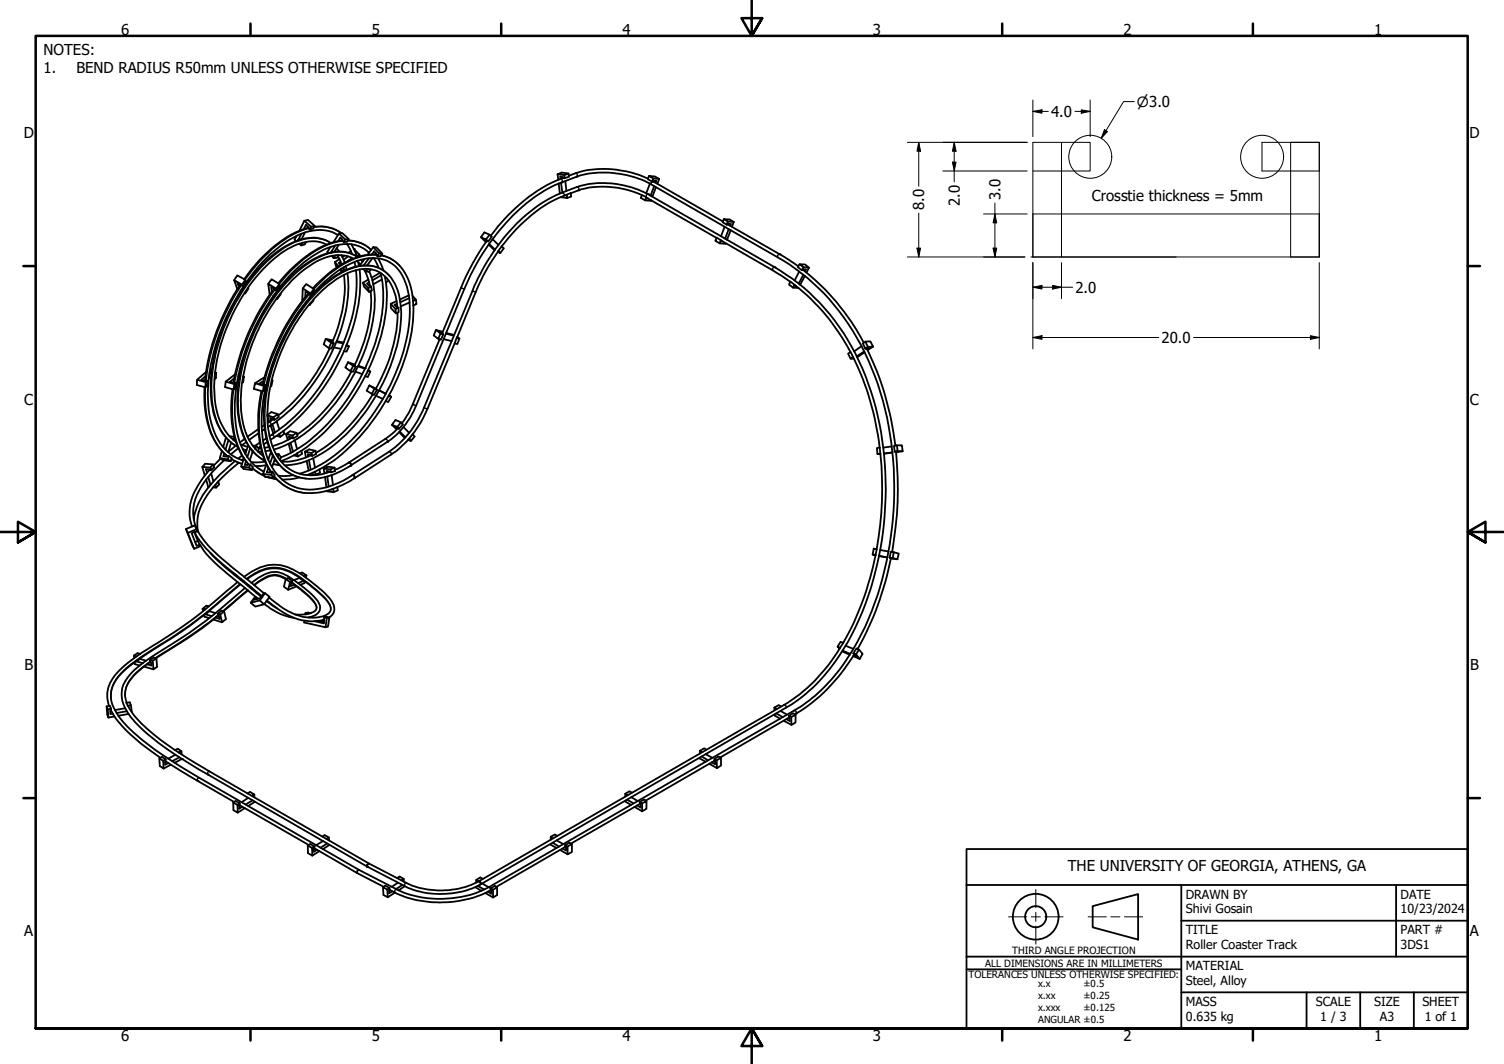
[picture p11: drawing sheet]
<svg xmlns="http://www.w3.org/2000/svg" width="420mm" height="297mm" viewBox="0 0 420 297" stroke-linecap="round" stroke-linejoin="round" font-family="sans-serif">
<defs><g id="words">
<g font-size="4.2">
<text x="33.8" y="9.6">6</text>
<text x="103.9" y="9.6">5</text>
<text x="173.9" y="9.6">4</text>
<text x="243.8" y="9.6">3</text>
<text x="313.9" y="9.6">2</text>
<text x="383.9" y="9.6">1</text>
<text x="12.2" y="15.4">NOTES:</text>
<text x="12.2" y="20.4">1.</text>
<text x="21.3" y="20.4">BEND RADIUS R50mm UNLESS OTHERWISE SPECIFIED</text>
<text x="293.6" y="32.6">4.0</text>
<text x="6.7" y="38.7">D</text>
<text x="410.5" y="38.7">D</text>
<text x="258.2" y="58.7" transform="rotate(-90 258.2 58.7)">8.0</text>
<text x="268.1" y="57.5" transform="rotate(-90 268.1 57.5)">2.0</text>
<text x="279.5" y="55.9" transform="rotate(-90 279.5 55.9)">3.0</text>
<text x="305" y="56.2">Crosstie thickness = 5mm</text>
<text x="300.4" y="81.7">2.0</text>
<text x="324.5" y="95.7">20.0</text>
<text x="6.8" y="113">C</text>
<text x="410.7" y="113">C</text>
<text x="6.9" y="187.2">B</text>
<text x="410.7" y="187.2">B</text>
<text x="298.3" y="243.2">THE UNIVERSITY OF GEORGIA, ATHENS, GA</text>
<text x="6.8" y="261.4">A</text>
<text x="410.7" y="261.4">A</text>
<text x="33.8" y="290.5">6</text>
<text x="103.9" y="290.5">5</text>
<text x="173.9" y="290.5">4</text>
<text x="243.8" y="290.5">3</text>
<text x="313.9" y="290.5">2</text>
<text x="383.9" y="290.5">1</text>
</g>
<text font-size="3.9" x="317.6" y="29.8">⌀3.0</text>
<g font-size="3.5">
<text x="331.3" y="250.9">DRAWN BY</text>
<text x="391.3" y="250.9">DATE</text>
<text x="331.3" y="255">Shivi Gosain</text>
<text x="391.3" y="255">10/23/2024</text>
<text x="331.3" y="260.8">TITLE</text>
<text x="391.3" y="260.8">PART #</text>
<text x="331.3" y="265">Roller Coaster Track</text>
<text x="391.3" y="265">3DS1</text>
<text x="331.3" y="270.9">MATERIAL</text>
<text x="331.3" y="275">Steel, Alloy</text>
<text x="331.3" y="280.9">MASS</text>
<text x="367.6" y="280.9">SCALE</text>
<text x="383.9" y="280.9">SIZE</text>
<text x="397.4" y="280.9">SHEET</text>
<text x="331.3" y="285.1">0.635 kg</text>
<text x="368.8" y="285.1">1 / 3</text>
<text x="385.5" y="285.1">A3</text>
<text x="398" y="285.1">1 of 1</text>
</g>
<g font-size="2.8">
<text x="275.2" y="269.9">ALL DIMENSIONS ARE IN MILLIMETERS</text>
<text x="282.8" y="266.3">THIRD ANGLE PROJECTION</text>
<text x="270.6" y="273.2">TOLERANCES UNLESS OTHERWISE SPECIFIED:</text>
</g>
<g font-size="2.7">
<text x="290" y="275.6">x.x</text>
<text x="302.7" y="275.6">±0.5</text>
<text x="290" y="278.9">x.xx</text>
<text x="302.7" y="278.9">±0.25</text>
<text x="290" y="282.2">x.xxx</text>
<text x="290" y="285.5">ANGULAR ±0.5</text>
<text x="302.7" y="282.2">±0.125</text>
</g>
</g></defs>
<!-- layer: Visible (ANSI) -->
<g fill="none" stroke="#000" stroke-width=".51">
<path d="M155.8 48.6l.2 1.6M156.1 51.2l.3 2.8M156.6 50a46.1 46.1 0 0 0-19.5 15.8M156.7 55l1.7 .3M156.7 51l.4 2.8M157.3 49.7l-.1-.2-.7-.2 .1 .7M157.7 49.8l-.3-.2-.8 .4M157.9 50.5l.3 2.8M158.3 54.3l1.1-.4 .2 .9-1.2 .5zM158.3 54.3a41.2 41.2 0 0 0-18.2 14.5M158.8 48.4l-1.1 .5-1.9-.3 1.1-.4 1.9 .2 .1 .9-1.2 .5v-.9M158.9 49.1a27.9 27.9 0 0 1 22.1 .8"/>
<path d="M159.4 54a24.7 24.7 0 0 1 19.9 .5M179.3 54.5l1.2 .5M179.3 54.5l-.3 .7 1.2 .7M180.8 55.3l.2 .1M181.3 49.1l-.3 .9 1.2 .7M181.5 51.3l-1 2.7M181.9 55.9v.2l-1.7-.2 .3-.9 19.7 11.4M182.2 50.7h.3l19.4 11.1M182.5 49.8l-1.2-.7 1.6 .2 1.2 .7M182.6 50.7l.1-.2h.6l-.2 .5M182.8 51.9l-1.1 2.8M183.3 52.2l-1.1 2.7"/>
<path d="M184.1 50l-1.6-.2-.3 .9M184.1 50l-.5 1.3M67.1 79.4a60.5 60.5 0 0 0-9.8 26.8M67.6 79.5l.9-1.4 .1 .4-.8 1.3M67.8 79.8l-1.5-.9 .4 1.2M67.8 79.8l-.2-.3-2.2-1.3 .9 2.5M68.2 79.7l.2 .1M68.5 78.1l-2.2-1.2-.9 1.3M74.9 79.2l1-1.2 2.1 1.3M82.9 65.8l-.6 1.1 .4 .4M83.3 67h.1M83.6 68.1l.5 .4"/>
<path d="M84.2 65.3l-.9 1.7M84.3 66.8l-1 .2M84.6 67.7l-.5 .8M85 61.6l1.9 1.7-.4 .8M85 61.6l1-.2 1.9 1.6M85 61.6l-1.4 2.8M85.2 64.9l-.9 1.8M85.5 67.5l-.3 .7-1.1 .3M86 63.6l.5 .5M86 63.6l.2-.2-.7-.6-.7 1.2M86 63.6a30.7 30.7 0 0 0-14.7 10.4l-3.1 4M86 63.3l-.1 .4"/>
<path d="M86.9 63.3l1-.3-.4 .8-1 .3M87.8 63.3a10.5 10.5 0 0 1 7.6 1.8M91.2 68.3a10 10 0 0 0-9.1 .3 36.4 36.4 0 0 0-14.5 14.4 47.9 47.9 0 0 0-7.6 28.5 16.8 16.8 0 0 0 5.2 11.4M92.3 68.9v.1M92.3 68.9l-.9 1.4 .4 .4M92.4 67.9a10.1 10.1 0 0 0-10.2-.4 35.1 35.1 0 0 0-15.1 14.3 48.4 48.4 0 0 0-8 30.8 16.4 16.4 0 0 0 6.6 11.7l.8 .5M92.6 71.4l.6 .7M93.2 72.1l1-.2 .4-.7a17.8 17.8 0 0 0-10.8 5 51.8 51.8 0 0 0-16.6 35.5 20.4 20.4 0 0 0 4.1 13.6M93.5 70.2l.1 .1M93.5 73.2l1.1 1.1M93.5 73.2l.4 1 .3 .4M93.7 68.5l-1.2 2"/>
<path d="M93.7 71.3l-.5 .8M94 69.3l.8 .9M94.4 65.6a11.3 11.3 0 0 0-11.2 0 38.4 38.4 0 0 0-14.9 14 57.9 57.9 0 0 0-10.3 30.3 23.4 23.4 0 0 0 4.1 14.6l2.2 2.2 1.7 1.1 1.9 .8M94.4 71.6l1 2.2M94.6 71.2a7.2 7.2 0 0 1 4.1 1M94.7 65.2l1.8 1.7-.5 .7M94.7 65.2l.9-.1 1.8 1.6M94.7 65.2l-1.5 2.4M94.7 68.3l-1.3 2M94.8 72.3l-1.3 .9M94.9 75.3l.5 .4M95.2 73.1l-.5 .3 .5 .6"/>
<path d="M95.2 75.1l.2 .6M95.4 71.2l.9 2.1M95.6 67.2l.4 .4M95.6 67.2l.1-.3-.6-.6-.7 1.1M95.6 67.2a24.2 24.2 0 0 0-13.5 7.2l-4.4 4.7M95.6 66.9l-.2 .3M95.9 75.4v.3M95.9 74.7l.2 .5-.7 .5M96.1 76.8a37.1 37.1 0 0 1-3.3 18.8M96.3 71.4l-.7 .3M96.5 66.9l.9-.2-.4 .8-1 .1M96.6 74.3l.2 1"/>
<path d="M96.9 68.1l1.5 2.8M97 76.3a38.3 38.3 0 0 1-4 21.4 48.6 48.6 0 0 1-18.1 21.5M97.2 67.1a9.3 9.3 0 0 1 6.5 2.7M97.3 71.6l-1.3 .9M97.3 67l.1 .1M98 70.1l-.7 .4M98.2 68.2l1.4 3.4M98.3 70.9h.1M98.4 72.1l-1.2 .7M98.9 69.5l1.5 1.5-.8 .6M99.1 73.1l.2 1.4M99.4 75.4a44 44 0 0 1-4.7 23.3 54.5 54.5 0 0 1-19.4 23.1"/>
<path d="M99.5 71h.1M99.7 72.9l1 .9M99.9 71.7a10.7 10.7 0 0 0-11.3 .1 37.8 37.8 0 0 0-14.9 15.2 49 49 0 0 0-7.3 28.2 17.2 17.2 0 0 0 6 12.4l1.6 1M100.1 73.2l.2 1M100.4 71l.2 .6M100.5 75.2a47.9 47.9 0 0 1-6.5 27 57.4 57.4 0 0 1-14.8 18.1M100.8 72.5l.5 .5M101.4 78.9l1.5 1.5 .8-.4M101.4 78.9l.3 1.1 1.4 1.5-.2-1.1M101.5 75.1l.7 .7M101.9 75.4l.8 2 .6 2.3 .4 .3M101.9 72.3l-1.3 1.9"/>
<path d="M102.7 75.1l.9 .1-.5 .7-.9-.1M102.7 75.1a15.3 15.3 0 0 0-10.2 3.9 48.6 48.6 0 0 0-15.7 24.1 37.2 37.2 0 0 0-1.3 19.4 15.3 15.3 0 0 0 2.7 5.9M102.7 75.1l-.5 .7M102.9 78l-1.5 .9M103.1 70.6a9.8 9.8 0 0 0-10.4-1.8 33.5 33.5 0 0 0-15.2 12.1 58.4 58.4 0 0 0-11.9 33.1 21.7 21.7 0 0 0 4.8 15.3l1.6 1.3 1.7 1.1M103.1 75.8a24.5 24.5 0 0 1 .7 15.5 52.6 52.6 0 0 1-20.3 30.9l-.8 .5a26.3 26.3 0 0 1-6.2 2.8M103.1 78.8l-.5 .4 .5 .5 .2-.1M103.1 72.1l-1.5 2M103.6 75.2a8.6 8.6 0 0 1 6.6 6.4l.8 4.1 .3 .2M103.7 80l.2 1.1-.8 .4M103.8 77.5l2.4-1.4a35.5 35.5 0 0 1-1.6 20.2 57.7 57.7 0 0 1-20.8 28.6l-2.3 1.4-3 1.4M103.9 71l.6-.8 .7 .7-.2 .1"/>
<path d="M104.1 72.1l-1.5 2M104.3 69l1.6 1.7-.5 .8M104.3 69l.9 .1 1.6 1.7M104.3 69l-1.6 2.1M104.3 72l1.5 2.8M104.8 71h.1M105 70.7l-.2 .3M105.4 71.5l-.1-.3a16.2 16.2 0 0 0-11.2 3.5l-2.3 1.6-4.4 4.2M105.6 72.1l1.5 3.4M105.9 70.7l.9 .1-.5 .8-.9-.1M106.4 76.9l-2.4 1.4M106.5 71.2a10.9 10.9 0 0 1 8 8l.6 2.3 .3 3.8 .9-.4-.1-1.2"/>
<path d="M106.7 78l-2.4 1.4M107.5 77.1l.3 1.8 .8-.6M107.8 78.8a45.3 45.3 0 0 1-5.1 24.8M107.9 77.5l-.3 .2M134.4 66.2l1.4 1.4M136 67.2l.4 .2M136 67.2a63.3 63.3 0 0 0-7.2 13l-5.3 12.9M136 67.2l-.7-.3 .6 .5M136.5 68.3l1.7 1.6M136.7 68.1l1.6 1.6M136.8 65.5l-1 1.4-1.4-.7 .9-1.3 1.5 .6 .6 .6-1 1.3-.6-.5M137.6 66.8l1.7 1.6"/>
<path d="M139.1 70.3l.7 .4M139.2 70.2a55.3 55.3 0 0 0-6.3 11.3l-5.3 12.8 .7 .2-.6-.5M139.2 70.1v.1M140.1 68.8l.6 .5-.9 1.4-.6-.6zM201.4 67l-1.2-.7-.4 .9 1.2 .7M201.7 67.3l.1 .1M202.2 61.2l-.3 .8 1.1 .7M202.4 63.3l-1 2.7M202.8 67.9h-1.8l.4-.9 14.5 8.5 4.9 3.2M203 62.7h.3l15.8 9 3.9 2.6M203.3 61.8l-1.1-.6 1.6 .1 1.2 .7M203.5 62.7v-.2h.7l-.2 .5"/>
<path d="M203.6 63.9l-1 2.8M204.2 64.2l-1.1 2.8M205 62l-1.7-.2-.3 .9M205 62l-.5 1.3M221.9 79.5l-1.1-.9-.4 .8 1.2 .9M222.2 79.7h.1M223.3 75.8l-1.3 2.5M223.3 73.8l-.4 .8 1.1 .8M224 75.4h.1a27.7 27.7 0 0 1 6.2 5.2 64.7 64.7 0 0 1 11 15.1M224.4 75.4l.1-.2h.6l-.2 .5M224.4 76.7l-1.3 2.5M224.5 74.6l-1.2-.8h1.6l1.1 .9"/>
<path d="M224.9 77l-1.4 2.6M226 74.7l-1.5-.1-.5 .8M226 74.7l-.7 1.4M67.2 81.2l.2 .1M67.3 81.1l.2 .1M68.3 81.8l.2 .1M68.4 81.6l.1 .3M69.3 80.3l.1 .3-.9 1.3M76.3 82.7l.2 .1M76.4 82.5l.2 .1M76.6 80.6a61.2 61.2 0 0 0-11.4 26.2M77.1 80.6l.9-1.3 .1 .4-.9 1.2"/>
<path d="M77.2 80.9l-1.4-.8 .1 1.3M77.2 80.9l-.1-.3-2.2-1.4 .5 3M77.3 83.3l.2 .1M77.3 81.3h.2M77.5 83.1v.3M78.4 81.9l-.9 1.5M84.6 80.5l.9-1.2 2.2 1.4M85.4 84.4h.1M85.6 84.1l.1 .2M86.2 81.9a60.8 60.8 0 0 0-12.8 25.5M86.4 85l.2 .1M86.6 83h.1"/>
<path d="M86.6 84.8v.3M86.7 82.3l-1.4-1v1.6M86.7 82.3v-.4l-2.1-1.4v3.3M86.7 81.9l1-1.2v.5l-1 1.1M87.6 83.6v.3l-1 1.2M91 94.6l1.5 1.1 .7 .1M91 94.6l-.6 1.5 1.5 1.1 .6-1.5M91 94.6l2.1 .4M92.1 97.2a51.6 51.6 0 0 1-14.4 18.8M92.8 95.6l.4 .2M93 95.3l-.9-.2 .7 .5M93.2 95.8l-.6 1.5-.7-.1"/>
<path d="M93.3 97l1.9 .4M94 95.5l1.9 .4M94 95.2l2 .4M96.7 96.5l.8 .2M96.8 96.3l.7 .4M97.5 96.7l-.7 1.5-.7-.2M103.6 81.3a40.2 40.2 0 0 1-4.6 20.8M109.2 84.8l1.3 1.5 .8-.4M109.2 84.8v1.2l1.4 1.5-.1-1.2M110.8 84.1l-1.6 .7M110.9 84.8l-.7 .3 .5 .5h.3M111.1 87.3a45.7 45.7 0 0 1-6.1 21.3"/>
<path d="M111.3 85.9l.1 1.3-.8 .3M114.2 82.5l-2.5 1.1M114.3 83.2l-2.5 1.2M114.4 84.4l-2.4 1.1M115.3 82.6l.9 1.1-.8 .4M115.5 85.3a51 51 0 0 1-6.9 25.2M121.8 92.1l1.3 1 .7 .2M121.8 92.1l-.6 1.5 1.2 1 .7-1.5M121.8 92.1l1.9 .5M122.8 94.7l-7.5 18.1a20.8 20.8 0 0 1-3 5.4M123.5 93.1l.3 .2M123.6 92.9l-.8-.3 .7 .5"/>
<path d="M123.8 93.3l-.6 1.6-.8-.3M124 94.7l2.2 .5M124.6 93.1l2.1 .6M124.7 92.9l2.2 .6M127 95.9l-7.6 18.2a29 29 0 0 1-4.1 7.2M127.6 94.3l-.6 1.6 .8 .2 .5-1.6M223 80.4l-1.4-.1 .3-.8a56.7 56.7 0 0 1 15.7 18.7M238.3 99.7l-.7 .4h.9M238.3 99.7l-.7-1.5-.7 .5 .7 1.4M238.3 99.7a78.3 78.3 0 0 1 7.4 25.3M240.7 96.6l-2.1 1.5M241.4 98.1l-2.1 1.4"/>
<path d="M241.6 98.3l-2.1 1.4M241.7 95.4l-.7 .5 .7 1.4M242.1 97.3h-.4M242.1 97.3a83 83 0 0 1 8 27.1M242.1 97.3l.8-.2-.6 .4M243.9 96.8h-1.5l-.7 .5M243.9 96.8l-.8-1.5-1.4 .1 .7 1.4M243.9 96.8l-1.5 1M57.1 108.1a24.7 24.7 0 0 0 4.7 17.7l1.6 1.5h.5M57.4 105l-1.1 1 1.6 .3M57.6 103.8l-2.5 2.2M57.9 106.3l-.1 1.5-.5 .3-2.3-.6 .1-1.5 2.4 .7"/>
<path d="M57.9 106.3l-.4 .4-.2 1.4M58.4 105.5h.5M58.6 103.6l.5 .1M58.6 103.9l-.1 .1M59.1 104.1l-.5-.2-.1 1.5M60.1 104.4l.3-.3-.1 1.4-.4 .4M60.1 104l.3 .1M65 108.6a28.6 28.6 0 0 0 3 19.2l1.5 1.9h.4M65.4 105.6l-1.2 1 1.6 .3M65.7 104.5l-2.6 2M65.8 106.9l-.1 1.5-.4 .4-2.4-.7 .2-1.6 2.4 .7M65.8 106.9l-.3 .3-.2 1.6"/>
<path d="M66.3 106.5l.4 .1M66.5 105l.4 .1M66.6 104.7l.3 .1M67.9 105.4l.2-.3-.2 1.6-.3 .2M67.9 105.1h.2M72.1 119.8l-2.9 2.1M73 109.2a34 34 0 0 0 1.4 20.3l1.2 2.1 .5 .1M73.7 106.3l-1.3 .8 1.6 .4M73.9 105.5h-.2l-2.5 1.5M73.9 118.7l-.8 .5M73.9 119.8l-.7 .5M74 107.5l-.3 1.6-.3 .2-2.5-.7 .3-1.6 2.5 .7"/>
<path d="M74 107.5l-.3 .2-.3 1.6M74.4 107.6h.1M74.7 115.9l1.1-.9 1.8 .6 .3 .8-1.3 .9-.2-.8M74.7 116.1l.5 1.7M74.7 106l.2 .1M74.8 105.8h.2M75.6 118.7l.8 2.4M75.9 106.3l.2-.1-.3 1.5-.2 .2M75.9 106.2h.2M76.1 118.4l.7 2.4M76.2 117.1l-.1-.2-.6-.2 .3 .8M76.6 117.3l-.3-.2-1.5 1"/>
<path d="M77.3 117.6l.7 2.3M77.6 115.6l-1.2 .9-1.7-.6M97.2 101.1l2.2 1.2M97.2 101.1l-.7 1.5 1.4 1 .8-1.5M97.2 101.1l1.9 .7M98.2 103.7a48.2 48.2 0 0 1-15.2 17.6M99 102.1l.4 .2M99.1 102l-.9-.4 .8 .5M99.3 103.7l1.9 .7M99.4 102.3l-.8 1.5-.7-.2M100 102.3l1.9 .6M100.1 102.1l1.9 .7"/>
<path d="M102.7 103.6a57.3 57.3 0 0 1-18.5 22.2M102.7 103.6l.7 .1M102.9 103.4l.5 .3M103.2 107.6l2.1 1.2M103.2 107.6l-.8 1.5 1.5 .9 .7-1.5M103.2 107.6l1.8 .9M103.4 103.7l-.7 1.6-.7-.3M104.1 110.1a45.3 45.3 0 0 1-15.8 16.3M104.2 108.2l.8 .4zM105 108.6l.3 .2M105 110.5l1.9 .9M105.3 108.8l-.8 1.5-.6-.3"/>
<path d="M105.9 109l1.9 1M107.8 111.8a52.5 52.5 0 0 1-17.3 18.6l-1.3 .6M108.6 110.5l-.8 1.4 .7 .4 .8-1.5M108.6 110.4l.7 .4-.7-.3M109.5 118.6l1.3 1.3M111 119.2l.4 .5M111.1 119.6l.3 .1M111.1 119.6l-1.7 1.6-1.8 1.3-10.3 6.7-3.8 2M111.1 119.6l-.7-.4 .5 .5M112 117.9l-1 1.3-1.5-.6 1-1.3 1.5 .6 .5 .6-1.1 1.2M112.7 119.2l1.6 1.6M56.5 130.4l.7 2.4"/>
<path d="M57.6 133.9l.6 2h.2M58.2 133.1l.6 2.3M58.4 131.3h.6M58.4 131.3a21 21 0 0 0-5.4 10.5 10.6 10.6 0 0 0 .7 5.2M58.4 131.3v-.3h-.9l.3 1M59 132.2l.6 2.2M59.6 129.7l-.9 .8-2.2-.1 .8-.9 2.3 .2 .2 .7-.8 .9-.3-.8M59.6 136.1h.8M61 134.4l.2 .8-.8 .9-.3-.7M61 134.4a21.9 21.9 0 0 0-5.7 9.5l-.2 2.8 .3 1.7M61.6 128.1l-1.9 1.9M62 126l-.6 1.9"/>
<path d="M62.6 128.5a28.2 28.2 0 0 0-8.1 10.9 11.9 11.9 0 0 0 2.9 12 119.7 119.7 0 0 0 13.4 11.8l3 2.5M62.7 126.6l-.3 .8 .8 .1 .2-.3M63.1 122.2l-.7 2.6M63.8 122.9l-.8 2.6M63.9 127.3l.8 .6-.2 .9-2.3-.4-.8-.5 2.2 .4M63.9 127.3l-.3 1 .9 .5M64.1 121.8l1.4 .2M64.6 123.6l-.8 2.6M64.6 128.1l3 1.4M65.5 122l-.3 .9 .7 .5M65.7 128.7a37.8 37.8 0 0 0-10.3 11.8l-.8 2.2-.4 2.3M65.8 124.4l-2 1.7"/>
<path d="M66.6 125.1l-2.1 1.8M66.7 129.2l-5.7 5.2M67.2 124.1l2 .7M67.6 127.2l-1.1 .8M67.8 125.4l1 .3M68.1 128.1l-.5 .3M68.1 127.9l-.7 2.3M68.3 122.5l-1.2 1M68.6 126.4l-.1 .1M68.7 128.8l-.3 1h.8l.1-.3M68.8 123.4l-1.2 .9M69.3 124.3l-.8 2.4"/>
<path d="M69.9 129.7l.7 .7-.2 .8-2.3-.3-.7-.7 2.2 .3M69.9 129.7l-.3 .8 .8 .7M69.9 125.1l-.8 2.5M70.5 130.7l1.6 1.2 1.8 1M70.5 124.4l1.1 .1 .7 .7-.2 .8M70.5 126h.2M70.6 126l-.8 2.5M70.7 126.1l-.2 .1M71.6 124.5l-.3 .8 .8 .7M72.1 126l1.3 1.2M72.2 121l-2.6 1.8M72.3 125.1h.6"/>
<path d="M72.6 123.6l-1.3 .8M72.8 124.6l-.6 .5M73.1 126.1l-1 .1M74.1 128.9l-3.9 .1M74.4 129.9l-3.1 .2M74.4 129.7l-.9 2.6M74.4 122.4l-.9 .6M74.7 123.4l-1 .7M74.7 133.2l2.5 .6M74.7 127.9l.3 .1M75 130.7l-.5 1.1 .9 .1 .1-.3M75.1 124.8l-1.2 .2"/>
<path d="M75.5 125.7l-1.4 .3M75.9 126.6l-.3-.1-.7 1.8M76.1 131.7l.6 .9-.2 .8-2.4-.3-.6-.8 2.3 .3M76.1 131.7l-.3 .9 .7 .8M76.2 127.2l-.8 2.2M76.3 129.5l1.8 .3M76.6 133a13.2 13.2 0 0 0 14 4.2l3.6-1.2M76.6 128.6l.6 .1M76.8 128.2l-.8 2.2M76.8 128.3h.1M77.1 126.7l.8 .1M77.3 121.7l1 .3"/>
<path d="M77.9 126.8l.6 .8-.3 .8M77.9 126.8l-.3 .8M78 121.1l1.2-.8 .2 .8-1.1 .9zM78 121.1v.1M78 121.2l-2.4 1.6M78.2 128.4a11.2 11.2 0 0 0 12.8 3.7l1.1-.4 .4 .2M79.6 129.9a23.7 23.7 0 0 0 14.8-6.6 52.6 52.6 0 0 0 17.5-32.5 19.5 19.5 0 0 0-2.6-13.2 9.4 9.4 0 0 0-11.6-2.6 33.5 33.5 0 0 0-15.1 13.4 52 52 0 0 0-8.9 28.4 18.5 18.5 0 0 0 6.2 14.7 13.8 13.8 0 0 0 13.3 .9l4.7-2.4 10.3-6.6a22.9 22.9 0 0 0 8.1-10.2l13.4-32.6a59.2 59.2 0 0 1 22.3-27.3l3-1.6 6.1-2.4a27.4 27.4 0 0 1 20.8 2.2l35.4 20.4a62.9 62.9 0 0 1 27.1 33.1 94.1 94.1 0 0 1-3.8 72.1 50.2 50.2 0 0 1-17 20.2l-87.1 50.4M79.9 121.1l.5 1.8M80.6 123.9l.7 2.5M81.2 123.6l.7 2.5M81.5 122.3l-.1-.2-.7-.2 .2 .7M81.9 122.4l-.4-.2-2.7 1.4-2.7 1"/>
<path d="M81.9 132.6l-2.1 .3-2.1-.1M82 127.1l1.2 .3M82.4 122.9l.6 2.5M82.9 120.8l-1.2 .8-1.8-.5 1.2-.7 1.8 .4 .2 .9-1.2 .7-.2-.8M83.7 132.3a36.6 36.6 0 0 0 16.8-11.8 58.4 58.4 0 0 0 13.9-31.7 19.8 19.8 0 0 0-3-13.3 9.5 9.5 0 0 0-10.7-2.9 33.1 33.1 0 0 0-16.1 12.9 57.4 57.4 0 0 0-11.5 33 21.1 21.1 0 0 0 5.1 14.8 12.1 12.1 0 0 0 11.7 3 24 24 0 0 0 8.7-3.7l10.1-6.5a27.4 27.4 0 0 0 9.8-12.4l13.5-32.6a52.2 52.2 0 0 1 21.4-25.6l2.7-1.3a34.7 34.7 0 0 1 7.3-2.6 26.9 26.9 0 0 1 17.6 2.6l35.4 20.4a59.3 59.3 0 0 1 26.2 32.6 91.4 91.4 0 0 1-5.7 71.9 49.4 49.4 0 0 1-15.7 17.5l-87 50.3M83.7 133.3l-2.5 .5-2.4 .1M84.2 125.8l-2.3 1.4-3.4 1.6M84.2 125.8l.2 .9-1.2 .7-.2-.9M85.2 126.1l.3 1.6M85.7 128.7l.5 2.7M86.3 128.4l.5 2.7M86.7 127.2v-.2l-.7-.1 .1 .5"/>
<path d="M86.7 132.3l1.5 .3M87.2 127.3l-.2-.2a19.4 19.4 0 0 1-8.5 1.8M87.5 127.9l.5 2.7M88.1 125.8l-1.1 .7-1.8-.4 1.2-.6 1.7 .3 .2 .9-1.1 .6-.2-.8M89.2 131l-3.5 1.6M89.2 131l.2 .9-1.2 .7-.2-.9M90.4 130.8l.2 1.4M90.8 133.2l.4 2.9M91.3 137l1.9 .4M91.4 133l.4 2.8M91.9 131.8v-.2l-.7-.1 .1 .5M92.6 136.6l-.1 .1"/>
<path d="M92.6 132.6l.4 2.8M93.5 130.5l-1.2 .5-1.9-.2 1.2-.5 1.9 .2 .1 1-1.1 .4-.2-.9M94.2 136l.2 .9-1.2 .5-.1-1M111.5 120.6l1.6 1.7M111.6 120.4l1.7 1.7M114 122.8l.8 .3M114.2 122.5a24.2 24.2 0 0 1-5 4.4l-11.4 7.4-3.6 1.7M115.3 121.3l.5 .5-1 1.3-.6-.6zM245.9 126.7l-.2-1.7-.7 .1 .1 1.6M245.9 126.7h-.8h.8M245.9 126.7a94 94 0 0 1-1 26.6M249.1 124.6l-2.3 .4"/>
<path d="M249.3 126.3l-2.3 .4M249.9 126.1h.4M250.3 126.1a101.3 101.3 0 0 1-1.1 28M250.3 126.2l.8-.2zM250.6 124.3l-.9 .1 .2 1.7M250.8 126l-.2-1.7h1.4l.2 1.7M252.2 126l-2.3 .1M252.2 126l-1.9 .2M51.9 147.7l2.3 5.5M52.5 148.8l2.4-1-.5-1.1-2.5 1 2.3 5.5 1.9-.8M54.3 148.5a41.1 41.1 0 0 0 11.9 12.2l7 5.8M54.4 148.4l-.9 .4 1.4 3.6 .9-.3"/>
<path d="M54.4 148.8a20.2 20.2 0 0 0 6.6 9.2l11 9.1M54.5 148.7l-.1-.3 .1 .3M54.9 147.8l.2 .6-.6 .3M55.3 151l-.8 .3M58.7 154.4a163.6 163.6 0 0 0 13.9 11.9l.4 .4M244.6 154.9l-.8-.1 .8 .2M244.6 154.9a81.3 81.3 0 0 1-9 24.5M244.9 153.3l-.3 1.6M244.9 153.3l-.8-.2-.3 1.7M245.6 155.2l2.3 .4-2.3-.4M245.9 153.5l2.3 .5M248.5 155.7l.4 .1"/>
<path d="M248.5 155.7l2.2 .4M248.9 155.8a85.5 85.5 0 0 1-9.3 25.4M248.9 155.8l1.8 .3M249.4 155.8l.3-1.6 1.4 .3-.4 1.6M249.7 154.2l-.8-.2-.4 1.7M56.6 170l.2 .6M57 171.7l.1 .4 1.4 .5M57.4 171.5l1.7 .5M58.4 169.3l-.7-.2-1.1 .9 .7 .2M58.5 170.5l1.7 .7M58.5 170.6l-1.1 .8M59.6 173l2.4 .7"/>
<path d="M60.8 171.4l.5 1.4-1-.4M60.8 171.4l1-.9 .8 .2 .5 2.1-1.1 .9-.5-2.1M60.9 171.9a134.5 134.5 0 0 1-17.3 11.9M62.6 170.7l-1.1 .9-.7-.2M66.4 162.5a178.1 178.1 0 0 1-16.2 13l-4.6 3a61 61 0 0 0-13 9.5 8.6 8.6 0 0 0-2.1 9.1M67.2 163.1a188.9 188.9 0 0 1-19.3 15.1l-4.9 3.1a45.7 45.7 0 0 0-10 7.7 8 8 0 0 0-.3 10.2 45.4 45.4 0 0 0 13.1 11.8l9.9 6.2 44.6 25.7M67.4 161.7l-.2 .1M68.2 161a12.3 12.3 0 0 1 11.6-2.8 36.1 36.1 0 0 1 12.7 9.4 3 3 0 0 1-.5 4.7M68.2 162.3l-.2 .2M68.5 164.1a151.1 151.1 0 0 1-26.1 19.3 20.3 20.3 0 0 0-7.9 7.7 8.5 8.5 0 0 0 1.3 8.1 47 47 0 0 0 12.8 11.2l7 4.4 47 27.1M69 161.7a11.5 11.5 0 0 1 8.8-3 17.9 17.9 0 0 1 8.8 4.7l.7 .6a15.2 15.2 0 0 1 5.1 5.6 2.32 2.32 0 0 1-2 2.4 14.9 14.9 0 0 1-13.6-3.9l-1.7-1.3M69.3 164.8l-6.9 5.8"/>
<path d="M69.5 163.4l-.2 .1M70.2 162.7a10.1 10.1 0 0 1 7.2-3 15.1 15.1 0 0 1 6.6 3.7 14.5 14.5 0 0 1 5.4 5.7 2.5 2.5 0 0 1-2.2 3l-1.1 .3M70.2 164l-.2 .1M71.1 163.4a9.9 9.9 0 0 1 5.9-2.8l1.2 .3 1.6 .8-.5 2.1 1.2 .8M72.6 167.6l1.2 1.1-2.5 .6-1.3-1M73.3 166.2l-.4 .7-2 .5 .5-.7 .6 .5M73.3 166.2l.4-.5 .3-.1-1.4 2-2.6 .7 1.3-1.8M73.9 168.6a19.1 19.1 0 0 0 8.3 3.9M74 165.6l1.3 1-1.5 2.1M74.4 167.8l3 2M74.5 167.6l1.9 1.5a17.2 17.2 0 0 0 12.4 4.2l1.6-.3M81 162.5l-1.2-.8 .7-.3 1.2 .8-.5 1.4 1-.4"/>
<path d="M81.1 162.4l3.5 2.7a9.7 9.7 0 0 1 3.9 4.5 2.43 2.43 0 0 1-2.5 1.8l-2.5 .2-1.1-.1M81.7 162.2l-.7 .3-.5 2.1M82.9 163.7l-2.4 .9M83.6 161.2l1.2 1M83.6 161.3l-1.5 .7M83.7 160.1l.7-.3 1.2 .8M84.8 162.2l-1.5 .6M84.8 162v.2M85.2 162.3l-.2 .5-1.1 .4M85.3 171.2l.7-.2 .7 .2M85.3 171.2l.8 .2M85.3 171.2v.3"/>
<path d="M85.6 160.6l-.2 .6M85.6 160.6l-.7 .3M86.5 172.3l-.1 .1M88.9 173.3l1.7 .4M90.5 172.3v1.7l-2.7-.6M90.5 172.3l.8 .2-.4 2.6-5.9-1.3v-.5M90.5 172.3l.6-.2 .9 .3M91.3 172.5l.7-.1-.4 2.5-.7 .2M235.6 179.4l-.9 1.4M235.6 179.4l-.8-.2-.8 1.3M29.8 197.2l.3 .8 .2 2.3-.3-.8-.2-2.3 .9-.2 .4 .9-1 .1M31.1 197.9l-.1 .1a19.6 19.6 0 0 0 6.5 8l1.9 1.6 5.4 4"/>
<path d="M31.1 198.4l-.3 .1 .1 .8 .6-.1M35 197.7l-2.9 .5M35.3 196.2a29.3 29.3 0 0 0 9.5 10.3l4.1 2.9M35.3 196.2l1-.1 .3 .8-.9 .1M35.4 198.6l-2.8 .5M35.9 199.3l-2.8 .5M36.6 196.9l.2 1.9M37.4 183l.1 .7M37.6 184.8l.1 .6 1.4 .4M38.1 184.6l1.8 .6M39.1 183.8l1.7 .7M39.1 183.9l-1 .6"/>
<path d="M39.2 182.5l-.8-.1-1 .6 .8 .2M40.3 186.1l2.6 .8M41.9 184.3l.1 .5M41.9 184.3l1-.7 .8 .2 .2 2.4-1 .7-.2-2.4M42 184.8l.2 .1 .1 .9-1.2-.3M42 184.8a17 17 0 0 0-6.7 7l-.2 .7a5.9 5.9 0 0 0 .3 3.7M43.7 183.8l-1 .7-.8-.2M216.3 197.5l.7 .4M216.3 197.5v.8M216.4 199.4v.4l1.5 .8M216.9 199.2l1.8 1M218.1 198.5l1.7 1"/>
<path d="M218.2 197.2l-.6-.4-1.3 .7M220.4 199.8v.5M220.4 199.8l.6 .4 .1 2.2M222.2 199.5l-.6-.4-1.2 .7M234.7 180.8l-.7-.3 .5 .7M234.7 180.8a44.8 44.8 0 0 1-15.6 16l-85.4 49.2M235.3 181.8l2.1 1M235.4 181.7l2.2 .8M236.2 180.3l2.2 .9M238.3 183.2l1.9 .7M238.4 182.4l.2 .3M238.4 182.4l.7 .3 1.1 1.2"/>
<path d="M238.6 182.7a47.4 47.4 0 0 1-16.5 16.7M238.6 182.7l.6 .5-.7-.3M239.1 182.7l.9-1.4 1 1.2-.8 1.4M240 181.3l-.7-.3-.9 1.4M32 200l-1.7 .3M44.5 211.7l1.1 .7 .1 2.2-1.1-.7-.1-2.2 .8-.4 1 .7-.7 .4M46.3 212l.1 .6M46.4 212.6l6.5 4 12.5 7.3M46.4 212.6l-.3 .1 .1 .8 .9-.5M47.8 213.5l-2.1 1.1M48.9 209.4l.8-.4 1 .7-.7 .4zM49 210.7l-2 1.1"/>
<path d="M50 210.1l8.5 5.3 44.6 25.7M50.1 211.4l-2 1.1M50.7 209.7v.9M50.8 211.9l-2 1.1M195.5 209.6l.7 .4M195.5 209.6v.8M195.5 211.5v.3l1.6 .8M196 211.2l1.8 1.1M197.2 210.6l1.8 1M197.4 209.3l-.7-.4-1.2 .7M198.1 213.2l2.2 1.2M199.6 211.9v.5"/>
<path d="M199.6 211.9l.6 .4 .1 2.1M199.6 212.4l.2 .1v.8l-1-.5M199.6 212.4l-19.2 11.1M200.2 212.3l1.2-.7v2.1l-1.1 .7M201.4 211.6l-.7-.4-1.1 .7M218.9 201.2l2.2 1.2M220.4 200.3l.2 .2v.8l-.9-.5M220.4 200.3l-19.2 11.1M221 200.2l1.2-.7v2.2l-1.1 .7M65.2 224l1.2 .7v2.2l-1.2-.7v-2.2l.6-.4 1.2 .7-.6 .4M67 224.3l.1 .5M67.1 224.8l-.3 .2 .1 .7 .8-.5"/>
<path d="M67.1 224.8l19.1 11.1M68.4 225.6l-2 1.3M69.2 221.5l.6-.4 1.3 .7-.7 .4M69.3 222.7l-1.8 1.3M70.5 223.4l-1.9 1.2M71.1 221.8v.8M71.1 223.8l-1.8 1.2M86 236.1l1.2 .6v2.2l-1.2-.7v-2.1l.7-.5 1.2 .7-.7 .4M87.9 236.3v.5M87.9 236.8l-.2 .2v.8l.9-.6M87.9 236.8l11.9 7M89.2 237.6l-2 1.3"/>
<path d="M90 233.5l.7-.3 1.2 .6-.7 .4M90.2 234.8l-1.9 1.2M91.4 235.5l-1.9 1.2M91.9 233.8v.8M91.9 235.8l-1.7 1.2M153.9 233.6l.6 .4M153.9 233.6v.8M153.9 235.6v.2l1.5 .9M154.4 235.3l1.7 1M155.5 234.6l1.9 1M155.7 233.3l-.7-.3-1.1 .6M156.5 237.3l2.1 1.2"/>
<path d="M157.9 236v.5M157.9 236l.7 .3v2.2M157.9 236.5l.2 .1v.8l-.9-.5M157.9 236.5l-19.2 11.1M158.6 236.3l1.2-.7v2.3l-1.2 .6M159.8 235.6l-.7-.3-1.2 .7M174.7 221.6l.7 .4M174.7 221.6v.8M174.7 223.5v.3l1.6 .9M175.2 223.3l1.8 1M176.3 222.6l1.9 1M176.5 221.3l-.7-.4-1.1 .7"/>
<path d="M177.3 225.3l2.1 1.2M178.7 223.9v.6M178.7 223.9l.7 .4v2.2M178.7 224.5l.2 .1v.8l-.9-.6M178.7 224.5l-19.2 11M179.4 224.3l1.2-.7v2.2l-1.2 .7M180.6 223.6l-.7-.4-1.2 .7M99.8 243.8l7.4 3.8M100.3 242.9l-.5 .4v.5M100.3 242.9l10.5 5.4a29.5 29.5 0 0 0 25.7-.6M102.6 241.5v.5zM102.6 241.5l.1 .5"/>
<path d="M102.6 242h.1M102.7 242l10.4 5.4a24.5 24.5 0 0 0 21.1-.5M103.1 241.1a.55 .55 0 0 0-.4 .9M103.1 241.1l10.4 5.4a23.2 23.2 0 0 0 20.2-.5M107 247.7l1.2 .6 .1 2.2-1.2-.6-.1-2.2 .6-.4 1.2 .6-.6 .4M108.8 247.9l.1 .6M108.9 248.5a30.3 30.3 0 0 0 28.1 0M108.9 248.5l-.2 .1v.8l.9-.6M110.4 249.2l-2.1 1.3M110.9 245.2l.7-.5 1.2 .6-.7 .5M111.2 246.4l-1.8 1.2M112.4 247.1l-1.8 1.1"/>
<path d="M112.8 245.3v.9M112.9 247.3v.2l-1.6 1.1M133 247.5v.3l1.5 .9M133 245.7l.7 .3M133.5 247.3l1.8 1M133.7 246l.5 .4v.5M133.7 246a.55 .55 0 0 1 .5 .4 .55 .55 0 0 1 0 .5M134.7 246.6l1.8 1.1M134.9 245.3l-.7-.3-1.2 .7v.7M135.6 249.3l2.1 1.3M137 248v.5M137 248l1.2-.7 .7 .4-1.2 .7z"/>
<path d="M137 248.5l.2 .2v.8l-.9-.6M138.9 247.7v2.2l-1.2 .7v-2.2"/>
</g>
<g fill="#000">
<circle cx="157" cy="50.9" r=".25"/>
<circle cx="157.9" cy="54.5" r=".25"/>
<circle cx="161.1" cy="49.3" r=".25"/>
<circle cx="161.6" cy="53.1" r=".25"/>
<circle cx="181" cy="54.2" r=".25"/>
<circle cx="92.5" cy="70.5" r=".25"/>
<circle cx="98.9" cy="69.5" r=".25"/>
<circle cx="216.4" cy="74.6" r=".25"/>
<circle cx="217.8" cy="71" r=".25"/>
<circle cx="66.3" cy="80.7" r=".25"/>
<circle cx="75.1" cy="117.8" r=".25"/>
<circle cx="102" cy="102.8" r=".25"/>
<circle cx="115.3" cy="112.8" r=".25"/>
<circle cx="76" cy="121.3" r=".25"/>
<circle cx="97.5" cy="129.1" r=".25"/>
<circle cx="97.9" cy="130" r=".25"/>
<circle cx="98.6" cy="132.6" r=".25"/>
<circle cx="98.9" cy="133.5" r=".25"/>
<circle cx="108.2" cy="123.4" r=".25"/>
<circle cx="114.2" cy="122.5" r=".25"/>
<circle cx="222.4" cy="199.2" r=".25"/>
<circle cx="50" cy="210.1" r=".25"/>
<circle cx="50.8" cy="211.9" r=".25"/>
<circle cx="55.2" cy="218" r=".25"/>
<circle cx="58" cy="216.2" r=".25"/>
<circle cx="102.6" cy="242" r=".25"/>
<circle cx="110.8" cy="248.3" r=".25"/>
<circle cx="133.7" cy="246" r=".25"/>
<circle cx="137" cy="248.5" r=".25"/>
</g>
<!-- layer: Visible Narrow (ANSI) -->
<g fill="none" stroke="#000" stroke-width=".38">
<path d="M156.6 50l.4 .2v.7M157 53.8l.6 .4-.2 .5M160.8 48.4h.3l.2 .4-.2 .5M161.2 52.2l.5 .2 .1 .5-.2 .2M181 54.2l-.4 .2-.1 .6M182.1 50.7l-.3 .5 .1 .3M67.4 79.6a59.9 59.9 0 0 0-9.8 26.7M86.4 63.7a30.7 30.7 0 0 0-14.8 10.4l-3.1 4M87.7 63.4a10.8 10.8 0 0 1 7.7 1.7M92.4 67.9a10.3 10.3 0 0 0-10-.3 36.8 36.8 0 0 0-15.7 15.6 49.1 49.1 0 0 0-7.5 28.2 17.2 17.2 0 0 0 5.7 12.3l1.5 1.1M95.8 67.3a24.3 24.3 0 0 0-13.4 7.2l-4.4 4.8M97.1 67.2a9.2 9.2 0 0 1 6.6 2.6"/>
<path d="M99.9 71.7a10.6 10.6 0 0 0-10.9 .2 40 40 0 0 0-16.4 17.9 47.7 47.7 0 0 0-5.9 25.5 17.6 17.6 0 0 0 5.7 12.3l1.6 1M100.8 72.5l.4 .4M105.3 71.2a18.6 18.6 0 0 0-12 4.4l-2.3 1.8-3.3 3.3M106.4 71.3a9.9 9.9 0 0 1 5.4 3M108.8 77a8.9 8.9 0 0 0-10.4-2.1 32.8 32.8 0 0 0-14.8 12.7 53.9 53.9 0 0 0-9.6 28.3 21 21 0 0 0 4.4 14.2 11 11 0 0 0 7.3 3.6M216.4 74.6l-.6 .4 .1 .5M217.8 71l-.6 .4 .1 .5M76.9 80.8a61.6 61.6 0 0 0-11.4 26.1M86.4 82.1a62.3 62.3 0 0 0-12.7 25.3M128.8 80.2l.9 .4M132 81.1l.9 .4M57.4 108.1a26.5 26.5 0 0 0 3.9 16.9l2.3 2.4"/>
<path d="M65.3 108.8a30.9 30.9 0 0 0 2.3 18.1l2 2.8M73.3 109.3a33.7 33.7 0 0 0 1.3 20.4l1.2 2M75.1 117.8l.5 .2 .1 .7M115.3 112.8l1 .4M118.5 113.7l.9 .4M64.6 128.1l3 1.4M67.8 125.4l1 .3M70.5 130.7l1.6 1.2 1.8 .9M74.8 133.2l2.4 .6M76 121.3h.3l.2 .4v.5M76.3 129.5l1.6 .3M76.6 132.9a12.7 12.7 0 0 0 8.7 4.8"/>
<path d="M97.3 129.2l.5 .1 .1 .7M97.5 129.1h.3l.3 .4-.1 .4M98.4 132.7l.4 .2 .1 .6M98.6 132.6l.5 .4v.5M107.6 122.5l.5 .2 .1 .7M108.7 126.1h.3l.3 .4-.1 .4M61 171.6a157.3 157.3 0 0 1-17.6 12.1M67.1 163a151.2 151.2 0 0 1-26 19.2 29.8 29.8 0 0 0-8.7 7.5l-1.3 2.8-.1 2.4M68.1 162.2l-.3 .2M68.8 161.6a12.2 12.2 0 0 1 9.4-3.1 26.4 26.4 0 0 1 11.1 7 7.9 7.9 0 0 1 3.1 4.2v.5M69.2 164.7l-7 5.9M70.1 163.9l-.2 .2"/>
<path d="M80.1 161.5a5.9 5.9 0 0 0-7.5 .5l-1.7 1.2M81.5 162.5l3.2 2.5a9.5 9.5 0 0 1 3.8 4.4v.4M42 184.6a16.8 16.8 0 0 0-6.6 7l-.4 1.4v1.5M219.1 196.8l.5 .4-.1 .4M221.9 198.4l.5 .3v.5M55.7 217.2h-.3l-.3 .3 .1 .5M58.5 215.4h-.3l-.2 .4v.4M110.8 248.3h-.3l-.3 .4 .1 .5M113.5 246.5l-.5 .4 .1 .5M136.5 247.7l.5 .3"/>
</g>
<circle cx="137" cy="248.5" r=".19" fill="#000"/>
<!-- layer: Border (ANSI) -->
<g fill="none" stroke="#000" stroke-width=".7">
<path d="M70 6.6v3.4M140 6.6v3.4M210 0v10l-2.9-4.9h5.8l-2.9 4.9 2.9-4.9M280 6.6v3.4M350 6.6v3.4M6.5 74.3h3.5M410 74.3h3.4M0 148.5h10l-5-2.8v5.7l5-2.9-5 2.9M420 148.5h-10l5-2.8v5.7l-5-2.9 5 2.9M6.5 222.8h3.5M410 222.8h3.4M10 287.1v-277.1h400v277.1h-400h400"/>
<path d="M70 287.1v3.4M140 287.1v3.4M212.9 292l-2.9-4.9 2.9 4.9h-5.8l2.9-4.9v9.9M280 287.1v3.4M350 287.1v3.4"/>
</g>
<!-- layer: Title (ANSI) -->
<g fill="none" stroke="#000" stroke-width=".51">
<path d="M270 247.1v-10.1h140v10.1M270 247.1h140v40h-140zM305.2 253l12.7-3.4v12.7l-12.7-3.4zM330 257h80M330 247.1v40M390 247.1v20M270 267.1h140M270 270.6h60M330 277h35M380 277v10.1M395 277v10.1M410 277h-45v10.1"/>
<circle cx="289.3" cy="255.9" r="6.4"/>
<circle cx="289.3" cy="255.9" r="2.95"/>
</g>
<path d="M281.7 256h5.1M288.1 256h2.5M289.4 248.3v5.1M289.4 254.7v2.5M289.4 258.5v5.1M291.9 256h5.1M304 256h5.1M310.3 256h2.6M314.1 256h5.1" fill="none" stroke="#000" stroke-width=".28"/>
<!-- layer: Sketch Geometry (ANSI) -->
<g fill="none" stroke="#000" stroke-width=".28">
<path d="M296.5 39.7v32M288.5 59.7h80.1v12v-32h-16v8h16v-8h-8v32M288.5 47.7h16v-8h-16v32M288 71.7h80.6"/>
<circle cx="304.6" cy="43.8" r="6"/>
<circle cx="352.6" cy="43.8" r="6"/>
</g>
<!-- layer: Dimension (ANSI) -->
<g fill="none" stroke="#000" stroke-width=".28">
<path d="M253.5 39.7h33.5M256.7 39.7l.5 2.5h-1zM256.7 39.7v12.3M266.6 39.7l.5 2.5h-1zM266.6 39.7v11.1M288.5 31.1l2.6-.4v.9zM288.5 27.9v10.2M288.5 31.1h4.4M300.3 31.1h4.2M302.1 30.7l2.4 .4-2.4 .5zM304.5 27.9v10.2M308.5 36.2l.9 .6-1.7 1.8z"/>
<path d="M316.9 28.4h-3l-6.2 10.2M256.7 59.5v12.2M263.4 47.7h23.6M266.1 45.3h1l-.5 2.4zM274.8 59.7h12.2M277.9 59.7l.5 2.5h-1zM277.9 56.7v15M253.5 71.7h32.8M256.2 69.3h1l-.5 2.4zM277.4 69.3h1l-.5 2.4zM288.5 73.3v24.1M294.1 79.7l2.4 .5-2.4 .5z"/>
<path d="M296.5 73.3v10.1M368.6 73.3v24.1M288.5 94.2l2.6-.5v1zM288.5 80.2l2.6-.5v1zM288.5 94.2h35.2M288.5 80.2h11.2M333.4 94.2h35.2M366.1 93.7l2.5 .5-2.5 .5z"/>
</g>
<g fill="#000">
<path d="M288.5 31.1l2.6-.4v.9zM302.1 30.7l2.4 .4-2.4 .5zM308.5 36.2l.9 .6-1.7 1.8zM256.7 39.7l.5 2.5h-1zM266.1 45.3h1l-.5 2.4zM266.6 39.7l.5 2.5h-1zM256.2 69.3h1l-.5 2.4zM277.4 69.3h1l-.5 2.4zM277.9 59.7l.5 2.5h-1zM288.5 80.2l2.6-.5v1zM288.5 94.2l2.6-.5v1zM294.1 79.7l2.4 .5-2.4 .5z"/>
<path d="M366.1 93.7l2.5 .5-2.5 .5z"/>
</g>
<use href="#words"/>
</svg>
